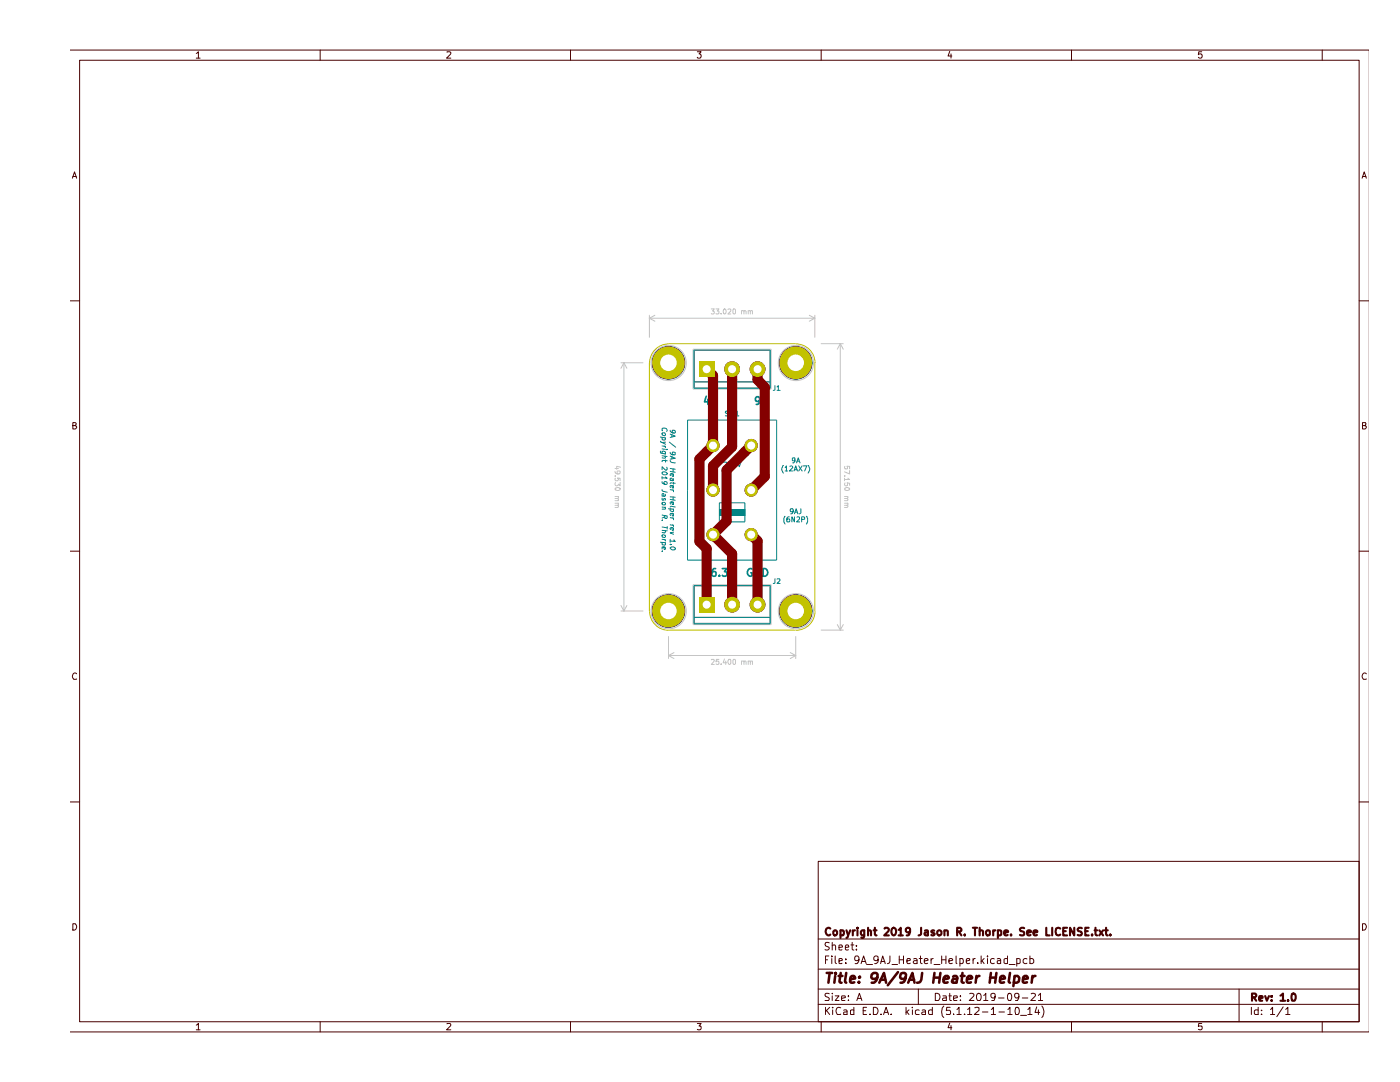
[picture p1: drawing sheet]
<svg xmlns="http://www.w3.org/2000/svg" width="279mm" height="216mm" viewBox="0 0 279 216" stroke-linecap="round" stroke-linejoin="round" font-family="sans-serif">
<g fill="none" stroke="#480000" stroke-width=".2">
<path d="M14.1 10h259M15.9 12h255.3v191.9h-255.3zM39.2 10.7l.4-.4v1.3M39.2 11.6h.7M63.9 10v2M89.2 10.4l.6-.1 .2 .4-.9 .9h.9M113.8 10v2M139.2 10.3h.7l-.4 .5h.3l.1 .2-.1 .5-.5 .1-.1-.2M163.9 10v2M189.5 10.2l-.3 1h.8M189.8 10.8v.8M213.8 10v2"/>
<path d="M239.8 10.3h-.6v.6l.2-.1h.4v.7l-.4 .1-.2-.2M263.9 10v2M14.4 35.6l.5-1.3 .4 1.3M14.5 35.2h.7M271.8 35.6l.5-1.3 .4 1.3M271.9 35.2h.7M14.1 60h1.8M271.2 60h1.9M14.5 84.9h.5l.2-.4-.2-.2h-.5v1.3h.5l.3-.4-.3-.3M271.9 84.9l.6-.1v-.5h-.6v1.3h.5l.3-.4-.4-.3M14.1 110h1.8M271.2 110h1.9"/>
<path d="M15.3 134.5a.58 .58 0 0 0-.8 .1 .58 .58 0 0 0 .1 .8l.1 .2 .6-.1M272.7 134.5a.58 .58 0 0 0-.8 .1 .58 .58 0 0 0 .1 .8l.1 .2 .6-.1M14.1 160h1.8M163.3 171.9h107.9v32h-107.9zM271.2 160h1.9M14.5 184.3h.5a.72 .72 0 0 1 .3 .8 .72 .72 0 0 1-.8 .5zM163.3 197.4h107.9M163.3 193.4h107.9M163.3 187.4h107.9M164.7 191.5h.5M165.4 190.8h-.7v1.5M165.5 198.3h-.8v.5l.6 .3 .2 .3-.2 .2h-.7"/>
<path d="M165.5 188.1h-.8a.61 .61 0 0 0 .1 .7 .61 .61 0 0 0 .6 .2l.1 .3a.6 .6 0 0 1-.9 .2M166 190.8v.1M166 191.3v1M166.1 198.2v.1M166.1 188.7l.2-.1h.4l.1 1M166.1 188v1.6M166.1 198.7v.9M166.7 198.7h.7l-.7 .9h.7M166.7 190.8v1.2l.2 .3M167.4 191.8l.7-.2-.1-.3h-.6v.9h.6M167.4 189.1l.7-.1-.1-.4h-.6v.9h.6M168 199.2l.7-.1-.1-.4h-.6v.2v.7h.6"/>
<path d="M168.7 189.1l.7-.1-.2-.4h-.4l-.1 .8 .2 .2 .4-.1M168.8 192.1v.2M168.8 191.3v.2M169.3 199.6h.1M169.3 198.7v.2M169.8 188.6h.6M170.1 188v1.4l.3 .2M170.9 189.4v.2M170.9 188.6v.2M171 199.6l.5-1.4 .5 1.4M171.2 199.2h.6M171.4 191.4l-.2 .3h-.4l-.2-.3 .1-.6h.5a1.02 1.02 0 0 1-.2 1.5h-.3"/>
<path d="M171.8 192.3l.6-1.5 .5 1.5M172 191.9h.7M172.9 192.4h1.2M175.2 191.4v.2l-.2 .1-.5-.1v-.7l.2-.1 .5 .1v1l-.4 .4h-.2M175.7 192.3l.5-1.5 .5 1.5M175.8 191.9h.8M177.6 190.8v1.1l-.2 .3-.3 .1M178 192.4h1.1M179.5 191.5h.8M179.5 190.8v1.5M180.3 190.8v1.5M181 191.8l.7-.2v-.3h-.5l-.2 .2 .1 .7h.6"/>
<path d="M182.3 191.3h.6l.1 1M183 191.6l-.5 .1-.2 .2 .2 .4 .5-.1M183.3 197.4v3M183.4 191.3h.6M183.7 190.8v1.2l.3 .3M184.5 191.8l.7-.2-.1-.3h-.4l-.2 .2v.7h.6M185.8 191.3v1M186.2 191.3l-.4 .3M186.4 192.4h1.2M186.7 198.2a.79 .79 0 0 1 .9 .5 .79 .79 0 0 1-.3 .9h-.6zM187.9 191.5h.9M187.9 190.8v1.5"/>
<path d="M188.2 198.7h.6l.1 .2v.7h-.7v-.4l.7-.1M188.8 190.8v1.5M189.4 191.8l.7-.2-.1-.3h-.4l-.2 .2 .1 .7h.5M189.4 198.7h.5M189.5 198.2v1.3l.1 .1h.3M190.3 199.2l.8-.1-.1-.4h-.6l-.1 .2 .1 .7h.6M190.8 190.8v1.4l.2 .1M191.6 191.3h.4l.2 .3v.6h-.6M191.6 191.3v1.5M191.7 199.6h.1M191.7 198.7v.2M192.8 191.8l.7-.2v-.3h-.4l-.3 .2 .1 .7h.6"/>
<path d="M193.5 198.3h.8l.1 .3-1 1h1M194.2 191.3v1M194.6 191.3h-.1l-.3 .3M195 198.3l.4-.1a.88 .88 0 0 1 .2 1.4h-.5l-.1-.2-.1-.7zM195.1 192.1v.2M195.8 190.8v1.5M196 191.7l.4 .6M196.3 198.6l.4-.4v1.4M196.3 199.6h.9M196.4 191.3l-.6 .6M197.1 190.8v.1M197.1 191.3v1"/>
<path d="M198.4 191.3h-.6l-.1 .3v.4a.52 .52 0 0 0 .7 .2M198.6 198.8l-.3 .3h-.4l-.1-.3v-.5h.7a1.38 1.38 0 0 1-.2 1.3h-.4M199 191.3h.6l.1 1M199.3 199.1h1.1M199.7 191.6l-.7 .2v.4h.7M201.1 191.3h-.5l-.2 .1v.7l.2 .2 .5-.1M201.1 190.8v1.5M201.2 198.3l.4-.1a1.04 1.04 0 0 1 .1 1.4h-.4l-.2-.2v-.7zM201.4 192.4h1.2M202.9 191.3h.4l.3 .1v.7l-.3 .2-.4-.1M202.9 191.3v1.5M203.3 198.8l-.2 .3h-.4a.6 .6 0 0 1-.1-.8h.7a1.38 1.38 0 0 1-.2 1.3h-.4"/>
<path d="M204 199.1h1.1M204.9 191.3h-.5l-.2 .3v.4a.52 .52 0 0 0 .7 .2M205.5 191.3h.6l.2 .3v.4a.52 .52 0 0 1-.8 .2M205.5 190.8v1.5M205.8 198.3h.8v.3l-.9 1h.9M207.2 198.6l.5-.4v1.4M207.2 199.6h.9M247.3 197.4v6.5M271.9 184.3h.5a.72 .72 0 0 1 .2 .8 .72 .72 0 0 1-.7 .5zM14.1 205.9h259M39.2 204.6l.4-.4v1.3M39.2 205.5h.7"/>
<path d="M63.9 203.9v2M89.2 204.3l.6-.1 .2 .4-.9 .9h.9M113.8 203.9v2M139.2 204.2h.7l-.4 .5h.3v.7h-.6M163.3 200.4h107.9M163.9 203.9v2M164.7 201v1.4M164.9 201.6l.7 .8M165.6 201l-.9 .8M166.2 201v.1M166.2 201.5v.9M167.8 201.1a.67 .67 0 0 0-.9 .1 .67 .67 0 0 0 0 .9l.2 .3h.7"/>
<path d="M168.4 201.6l.5-.1 .2 .2v.7h-.7v-.4l.7-.2M170.4 201v1.4h-.6l-.1-.8h.7M172.3 201.7h.5M172.9 201h-.6v1.4h.6M173.6 202.4h.1M174.3 201a.79 .79 0 0 1 .9 .5 .79 .79 0 0 1-.3 .9h-.6zM175.8 202.4h.1M176.3 202.4l.5-1.4 .5 1.4M176.5 202h.7M177.9 202.4h.1M180.8 201v1.4M181 201.9l.4 .5"/>
<path d="M181.4 201.5l-.6 .5M182.1 201v.1M182.1 201.5v.9M183.4 201.6l-.4-.1-.3 .3v.4l.2 .2h.5M184 201.6l.5-.1 .2 .2v.7h-.7v-.4l.7-.2M186.1 201v1.4h-.6l-.2-.2 .1-.6h.7M188.4 200.7a1.74 1.74 0 0 0 0 2.3M189.5 204.1l-.3 1h.8M189.6 201h-.7v.7l.6-.1 .2 .2-.1 .6h-.7M189.8 204.6v.9M190.3 202.4h.1M191 201.4l.4-.4v1.4"/>
<path d="M191 202.4h.8M192.5 202.4h.1M193.1 201.4l.4-.4v1.4M193.1 202.4h.8M194.5 201.1h.9v.5l-.9 .8h.9M196.1 201.9h1.1M197.8 201.4l.5-.4v1.4M197.8 202.4h.9M199.4 201.9h1.1M201.1 201.4l.5-.4v1.4M201.1 202.4h.9M202.7 201.1l.2-.1a.79 .79 0 0 1 .6 .6 .79 .79 0 0 1-.3 .8h-.5z"/>
<path d="M203.7 202.6h1.2M205.1 201.4l.4-.4v1.4M205.1 202.4h.9M206.9 200.9l-.3 1.1h.9M207.2 201.5v.9M207.9 200.7a1.74 1.74 0 0 1 0 2.3M213.8 203.9v2M239.8 204.2h-.6v.6l.6-.1v.7h-.6M249.7 201v1.4M251.1 201v1.4h-.6l-.2-.2 .1-.6h.7M251.8 202.4h.1M251.8 201.6v.1"/>
<path d="M253.5 201.4l.5-.4v1.4M253.5 202.4h.9M256.1 200.9l-1.3 2M256.6 201.4l.4-.4v1.4M256.6 202.4h.8M263.9 203.9v2"/>
</g>
<g fill="none" stroke="#480000" stroke-width=".42">
<path d="M165.7 185.3l-.1-.1a.73 .73 0 0 0-.8 .5 .73 .73 0 0 0 .3 .9h.4l.2-.1M166.3 185.9l.3-.3h.2l.3 .3v.4l-.3 .3-.4-.1zM167.7 185.7l.5-.1 .2 .3-.1 .7h-.6M167.7 185.6v1.6M168.9 185.6l.4 1M169.7 185.6l-.5 1.4-.3 .2M170.2 185.6v1M170.6 185.6l-.4 .3M171.1 185.1v.2M171.1 185.6v1M172.5 185.6l-.1 1.5h-.5M172.5 185.7l-.4-.1-.3 .3v.4l.3 .3h.4"/>
<path d="M173.2 185.8l.2-.2 .4 .2v.8M173.2 185.1v1.5M174.3 185.6h.6M174.6 185.1v1.3l.2 .2h.1M176.5 185.3v-.1a.6 .6 0 0 1 .9 .2l-.1 .4-.8 .8h.9M178 185.4l.3-.3a.82 .82 0 0 1 .5 .8 .82 .82 0 0 1-.5 .7l-.2-.1-.2-.4zM179.3 185.5l.5-.4v1.5M179.3 186.6h.9M181.6 185.8l-.1 .2a.52 .52 0 0 1-.7-.2v-.4a.46 .46 0 0 1 .4-.3 .46 .46 0 0 1 .4 .3l-.1 1.1-.6 .1M183.8 185.1v1.3l-.5 .2M184.6 185.7h.6v.9M185.2 186l-.7 .2 .1 .4h.6"/>
<path d="M186.5 185.7l-.4-.1-.2 .2v.3l.6 .2v.3h-.6M187 185.9a.47 .47 0 0 1 .5-.3 .47 .47 0 0 1 .4 .3v.4l-.3 .3-.5-.1zM188.5 185.8l.2-.2 .5 .2v.8M188.5 185.6v1M191 185.9l.8-.1 .1-.4-.3-.3h-.6v1.5M191.4 185.9l.5 .7M192.5 186.5v.1M194.2 185.1h.8M194.6 185.1v1.5M195.5 185.8l.2-.2 .5 .2v.8M195.5 185.1v1.5M196.8 185.9l.2-.3 .5 .1v.8l-.5 .1-.2-.3z"/>
<path d="M198.2 185.6v1M198.6 185.6l-.4 .3M199.2 185.7l.4-.1 .2 .2v.7l-.2 .1h-.4M199.2 185.6v1.6M200.4 186.1l.8-.1-.1-.3-.4-.1-.3 .2 .1 .8h.6M201.8 186.5v.1M204.4 185.2a.6 .6 0 0 0-.8 .2l.1 .4 .7 .3v.4a.64 .64 0 0 1-.8 .1M205 186.1l.8-.1-.1-.3-.5-.1-.2 .2 .1 .8h.6M206.3 186.1l.7-.1-.1-.3-.4-.1-.2 .2v.8h.6M208.8 185.1v1.5h.7M210 185.1v1.5M211.6 185.3l-.3-.2-.4 .1a.86 .86 0 0 0 .4 1.4l.3-.1"/>
<path d="M212.2 185.8h.5M213 185.1h-.8v1.5h.8M214.4 185.1v1.5l-.9-1.5v1.5M215.9 185.2l-.6-.1-.2 .3 .1 .4 .6 .2v.6h-.7M216.6 185.8h.5M217.3 185.1h-.7v1.5h.7M217.9 186.5v.1M218.5 185.6h.5M218.6 185.1v1.3l.4 .2M219.4 185.6l.7 1M220.1 185.6l-.7 1M220.5 185.6h.6"/>
<path d="M220.7 185.1v1.3l.2 .2h.2M221.6 186.5v.1M249.9 199h.6l.2-.2-.1-.5-.7-.1v1.5M250.2 199l.5 .7M251.3 199.3l.7-.2-.1-.3h-.5l-.1 .1 .1 .8h.5M252.5 198.8l.3 .9 .5-.9M253.8 199.6v.1M253.8 198.8v.1M255.5 198.7l.5-.5v1.5M255.5 199.7h1M257.1 199.6v.1M257.8 198.3l.4-.1a.96 .96 0 0 1 .1 1.5l-.5-.1z"/>
</g>
<g fill="none" stroke="#480000" stroke-width=".51">
<path d="M165 194.1h1.1M165.6 194.1l-.3 2M166.7 194.7l-.2 1.4M166.8 194.1v.2M167.4 194.7h.7M167.8 194.1l-.3 1.7 .1 .2 .4 .1M168.9 194.1l-.3 1.7 .3 .3M169.6 195.4l1.1-.2-.3-.5-.6 .2-.2 .9 .3 .3 .6-.1M171.4 195.9v.2M171.6 194.9l.1 .1h-.3l.2-.1-.1 .2M175.1 195a.72 .72 0 0 1-1.1 .2l-.1-.2 .1-.5a.72 .72 0 0 1 1-.3l.1 .1a1.52 1.52 0 0 1-.7 1.8h-.4M175.5 196.1l.9-2 .4 2"/>
<path d="M175.7 195.5h1M179.2 194l-2 2.6M180.7 195l-.1 .2a.6 .6 0 0 1-1-.2l.3-.8a.6 .6 0 0 1 .9 .3 1.44 1.44 0 0 1-.7 1.6h-.4M181.2 196.1l.9-2 .4 2M181.5 195.5h.9M184 194.1l-.1 1.4a.71 .71 0 0 1-.9 .6M186.4 195.1h1.1M186.5 194.1l-.3 2M187.7 194.1l-.3 2M188.4 195.4l.9-.2 .1-.1-.3-.4h-.4l-.3 .4-.1 .7 .2 .3 .6-.1M190.2 194.9l.2-.2h.4l.2 .2-.1 1.2M191.1 195.2l-.7 .1a.42 .42 0 0 0-.3 .4 .42 .42 0 0 0 .1 .4l.7-.1"/>
<path d="M191.7 194.7h.8M192.1 194.1l-.2 1.7 .1 .2 .3 .1M193 195.4l.9-.2 .1-.1-.2-.4h-.4l-.4 .4-.1 .7 .3 .3 .6-.1M194.9 194.7l-.2 1.4M195.5 194.7l-.5 .2-.1 .3M197.6 195.1h1.2M197.8 194.1l-.3 2M198.9 194.1l-.3 2M199.6 195.4l.9-.2-.2-.5-.6 .2-.2 .9 .3 .3 .6-.1M201.6 194.1l-.3 1.7 .3 .3M202.5 194.9l.2-.2h.4l.3 .5-.1 .5a.72 .72 0 0 1-1 .3M202.5 194.7l-.3 2.1"/>
<path d="M204.2 195.4l.9-.2-.2-.5-.6 .2-.2 .9 .3 .3 .5-.1M206.1 194.7l-.2 1.4M206.6 194.7h-.2l-.4 .5"/>
</g>
<g fill="#848400">
<path d="M139.5 72.1h3.1v3.1h-3.1z"/>
<path d="M139.5 119.1h3.1v3.1h-3.1z"/>
<circle cx="142.3" cy="88.9" r="1.31"/>
<circle cx="149.9" cy="88.9" r="1.31"/>
<circle cx="142.3" cy="97.8" r="1.31"/>
<circle cx="133.4" cy="72.4" r="3.3"/>
<circle cx="158.8" cy="72.4" r="3.3"/>
<circle cx="151.2" cy="73.7" r="1.57"/>
<circle cx="146.1" cy="73.7" r="1.57"/>
<circle cx="149.9" cy="97.8" r="1.31"/>
<circle cx="142.3" cy="106.7" r="1.31"/>
<circle cx="149.9" cy="106.7" r="1.31"/>
<circle cx="133.4" cy="121.9" r="3.3"/>
<circle cx="158.8" cy="121.9" r="3.3"/>
<circle cx="146.1" cy="120.7" r="1.57"/>
<circle cx="151.2" cy="120.7" r="1.57"/>
</g>
<path d="M129.6 72.4v49.5M133.4 68.6h25.4M133.4 68.6a3.8 3.8 0 0 0-3.8 3.8M158.8 68.6a3.8 3.8 0 0 1 3.9 3.8M162.6 72.4v49.5M129.6 122a3.8 3.8 0 0 0 3.8 3.8M133.4 125.7h25.4M162.7 122a3.8 3.8 0 0 1-3.9 3.8" fill="none" stroke="#c2c200" stroke-width=".2"/>
<g fill="none" stroke="#000084" stroke-width=".2">
<circle cx="133.4" cy="72.4" r="3.3"/>
<circle cx="158.8" cy="72.4" r="3.3"/>
<circle cx="133.4" cy="121.9" r="3.3"/>
<circle cx="158.8" cy="121.9" r="3.3"/>
</g>
<g fill="none" stroke="#c2c2c2" stroke-width=".2">
<path d="M123.9 72.4h4.4M124.5 72.4v49.5M124.5 72.4l-.6 1.1M124.5 72.4l.6 1.1M129.6 63.5h33M129.6 62.9v4.4M129.6 63.5l1.1 .6M130.7 62.9l-1.1 .6M138.3 69.7h15.6v7.9h-15.6zM142 61.6h.6l-.4 .5h.3l.1 .4-.2 .2-.4-.1M142.9 61.6h.6l-.4 .5h.4v.5h-.6M143.9 62.6v.1"/>
<path d="M144.4 61.7l.2-.1a.55 .55 0 0 1 .3 .5 .55 .55 0 0 1-.3 .6l-.2-.1-.1-.4zM145.3 61.7h.6v.4l-.6 .6h.6M146.4 61.6l.4 .2v.7l-.2 .2-.3-.2v-.7zM148 62.1l.3-.1 .2 .1v.6M148 62v.7M148.5 62.1l.1-.1 .3 .1v.6M149.3 62.1h.4v.6M149.3 62v.7M149.7 62.1l.2-.1 .3 .1v.6M161.5 62.9l1.1 .6M162.6 62.9v4.4M162.6 63.5l-1.1 .6"/>
<path d="M163.9 68.6h4.4M167.7 68.6v57.1M167.7 68.6l-.6 1.1M167.7 68.6l.6 1.1M122.7 94.1l.1 .3 .8 .2 .2-.2-.1-.4-.5 .1v.3l.1 .2M122.7 95h.1M122.7 93.5h.7M122.7 99.1h.7M122.8 95.4v.5h.4l.2-.1-.1-.4h.5v.5M122.8 96.3l-.1 .4 .3 .2h.3l.1-.3 .4 .3v-.6M122.8 97.4a.55 .55 0 0 1 .6-.2 .55 .55 0 0 1 .4 .5 .63 .63 0 0 1-1.1-.2zM123.2 99.5l.2 .1v.3h-.7"/>
<path d="M123.3 99.1l.1 .3-.7 .1M123.8 93.2l-.7-.2v.6M168.5 95h.1M168.5 99.1h.7M168.5 95.4v.5M168.6 93v.6h.5v-.6h.5v.6M168.6 96.4l-.1 .3 .2 .2h.4v-.5h.5v.5M168.6 97.4a.58 .58 0 0 1 1 .2 .58 .58 0 0 1-1.1-.1zM169.1 99.5l.1 .2-.1 .2h-.6M169.1 99.1l.1 .2-.1 .2h-.6M169.2 95.4l.4 .3h-1.1M169.6 93.9v.7l-1.1-.5"/>
<path d="M122.7 100.4h.7M123.2 100.8h.2v.4l-.7 .1M123.3 100.4l.1 .4h-.7M138.3 116.7h15.6v7.9h-15.6zM168.5 100.4h.7M169.1 100.8l.1 .1-.1 .4h-.6M169.1 100.4l.1 .3-.1 .1h-.6M123.9 121.9h4.4M123.9 120.8l.6 1.1M125.1 120.8l-.6 1.1M133.4 130.8h25.4M133.4 127v4.4"/>
<path d="M133.4 130.8l1.1 .6M134.5 130.2l-1.1 .6M142 131.7l.5-.1 .1 .1-.6 .9h.6M143.5 131.6h-.5l-.1 .5 .4-.2 .2 .2v.4h-.6M143.9 132.5v.1M144.6 131.5l-.3 .7h.7M144.8 131.9v.7M145.4 131.6h.4l.1 .1v.6l-.3 .3-.3-.4zM146.4 131.6h.3l.1 .1v.6l-.2 .3h-.2l-.1-.3zM148 132l.4-.1 .1 .7M148 131.9v.7M148.5 132.1v-.2h.3l.1 .7"/>
<path d="M149.3 132l.4-.1v.7M149.3 131.9v.7M149.7 132.1l.1-.2h.4v.7M157.7 130.2l1.1 .6M158.8 127v4.4M158.8 130.8l-1.1 .6M163.9 125.7h4.4M167.1 124.6l.6 1.1M168.3 124.6l-.6 1.1"/>
<circle cx="133.4" cy="72.4" r="3.5"/>
<circle cx="158.8" cy="72.4" r="3.5"/>
<circle cx="133.4" cy="122" r="3.5"/>
<circle cx="158.8" cy="122" r="3.5"/>
</g>
<g fill="none" stroke="#848484" stroke-width=".2">
<path d="M131.8 72.4h.4l.2-.3-.1-.2h-.5v.9M132.1 72.4l.3 .4M132.8 72.3h.4M133.2 71.9h-.4v.9h.4M133.7 72.3h.3M134.2 71.9h-.5v.9M134.5 72h.4M134.6 72.3l.1-.2 .1 .2M134.7 71.9v.2M135.3 72h.4M135.4 72.3v-.2l.2 .2M135.4 71.9v.2"/>
<path d="M138.6 69.9h15v7.5h-15zM138.6 76.2h15M145.8 73.2v.8l-.4 .1M146.2 73.4l.2-.2v.9M146.2 74.1h.6M157.2 72.4h.4l.2-.3-.1-.2h-.5v.9M157.5 72.4l.3 .4M158.2 72.3h.4M158.6 71.9h-.4v.9h.4M159.1 72.3h.3M159.6 71.9h-.5v.9M159.9 72h.4"/>
<path d="M160 72.3l.1-.2 .1 .2M160.1 71.9v.2M160.7 72h.4M160.8 72.3v-.2l.2 .2M160.8 71.9v.2M138.6 116.9h15v7.5h-15zM131.8 121.9h.4l.2-.2-.1-.3h-.5v.9M132.1 121.9l.3 .4M132.8 121.8h.4M133.2 121.4h-.4v.9h.4M133.7 121.8h.3M134.2 121.4h-.5v.9"/>
<path d="M134.5 121.5h.4M134.6 121.8l.1-.2 .1 .2M134.7 121.4v.2M135.3 121.5h.4M135.4 121.8v-.2l.2 .2M135.4 121.4v.2M138.6 123.2h15M145.8 120.1v.9l-.4 .1M146.2 120.2l.5-.1 .1 .2-.6 .8h.6M157.2 121.9h.4l.2-.2-.1-.3h-.5v.9M157.5 121.9l.3 .4M158.2 121.8h.4"/>
<path d="M158.6 121.4h-.4v.9h.4M159.1 121.8h.3M159.6 121.4h-.5v.9M159.9 121.5h.4M160 121.8l.1-.2 .1 .2M160.1 121.4v.2M160.7 121.5h.4M160.8 121.8v-.2l.2 .2M160.8 121.4v.2"/>
</g>
<path d="M143.6 104.1h5M156.7 103l-.3 .5v.6l.3 .5M157.5 103.1h-.2l-.3 .3v.7h.5v-.6h-.4l-.1 .2M158.3 101.9l-.1 .2h-.4v-.6h.4l.1 .2-.2 .7-.3 .1M158.6 102.5l.3-1 .3 1M158.6 103.1v1l-.6-1v1M158.6 102.2h.5M159.1 103.2h.5v.3l-.6 .6h.6M159.8 101.5v.9l-.3 .1M160 103.6h.5l.1-.4-.6-.1v1M160.9 103l.3 .5v.6l-.3 .5" fill="none" stroke="#008484" stroke-width=".2"/>
<path d="M150.1 113.5a.71 .71 0 0 0-1 .7 .71 .71 0 0 0 1 .7v-.6h-.3M151.6 113.5v1.5l-.8-1.5v1.5M152.3 113.5a.78 .78 0 0 1 .9 .7 .78 .78 0 0 1-.9 .8z" fill="none" stroke="#008484" stroke-width=".34"/>
<path d="M143.6 101.6h5.1v1.3h-5.1z" fill="#008484"/>
<g fill="none" stroke="#008484" stroke-width=".2">
<path d="M138.5 69.8h15.2v7.7h-15.2zM138.5 76.2h15.2M154.7 77v.8l-.4 .1M155.1 77.2l.2-.2v.9M155.1 77.9h.6M131.8 88.1l.1 .1 .9 .4M131.8 87.2l1 .2M131.9 90v.4l.9 .2M132.1 86.4h.5l.2 .4-.2 .2-.5-.2zM132.1 87.3v.4l.2 .1h.4v-.4M132.1 90.5v-.4l.2-.1 .4 .1v.5M132.1 94.2a.74 .74 0 0 1 1 .1v.4h-.6l-.4-.1z"/>
<path d="M132.1 96.1l.1 .3 .7 .3 .3-.2-.1-.3-.5-.1-.1 .2v.1l.2 .2M132.1 97.7l.2 .3 .9 .2M132.1 99.4v.3l.3 .1 .1-.3h.2v.3M132.1 89l.7 .1M132.1 89.6l.7 .1M132.1 90.9l1.1 .2M132.1 95.1v.5M132.2 85.9l-.1-.4 .6-.1 .5 .4-.1 .3M132.6 89l.2 .3M132.7 91v.4h-.6M132.7 98.6l.1 .3-.2 .2-.5-.1v-.4l.3-.1 .2 .5M132.8 95.2l.4 .2-1.1-.1"/>
<path d="M132.8 88.2l-.7 .1M132.8 91.8v.4M133.1 89.7h.1M133.1 93.2v.6h-.3l-.7-.7v.6M133.2 91.9h-.9l-.2 .2M133.6 88.2l1.2 1M133.7 85.9a.74 .74 0 0 0 1.1 .5v-.5h-.6v.4l.1 .1M133.7 86.6l1.1 .4-1.1 .3M133.7 90.3v.1l.5 .4 .6-.1-.1-.4h-.5v.4l.1 .1M133.7 91l1.1 .4-1.1 .2M133.7 91.9l.4 .4 .7 .1M133.7 93.5l1.1 .1"/>
<path d="M133.7 94.1l1.1 .1M133.7 97.7l.7 .1M133.7 99.1l1.1 .1M133.7 99.7l1.1 .1M133.8 95.8l-.1-.3 .4-.1 .1 .5M134.1 94.6l.1 .4h.2l-.1-.4-.4-.1-.2 .2 .1 .2M134.1 96.9l.1 .5h.2v-.5h-.5h-.2l.1 .4M134.1 86.7v.5M134.1 91.1v.5M134.3 97.8l.1 .1v.2M134.3 93.6v.5M134.3 99.1v.6"/>
<path d="M134.4 95.5l-.1 .4-.6-.1M134.4 96.3v.3M134.8 96.4h-1l-.1 .1M137.2 83.8h17.8v28h-17.8zM144.4 92.3h.6v.3l-.6 .5h.6M145.3 92.2h.6l-.3 .3 .3 .1v.4h-.6M145.3 82h-.5a.36 .36 0 0 0 .1 .4 .36 .36 0 0 0 .4 .1v.5h-.5M145.7 82l.2 1 .2-.7 .2 .7 .2-1M146.4 92.2a.51 .51 0 0 1 .6 .3 .51 .51 0 0 1-.2 .6h-.4v-.1zM146.9 82.3l.2-.3v1M146.9 83h.6M147.2 92.2l.3 .9 .4-.9"/>
<path d="M156.4 92.9a1.02 1.02 0 0 0 0 1.5M156.7 93.3l.2-.3v1M156.7 94h.5M157.6 93h.4l.2 .3-.7 .7h.7M158.5 94l.3-1 .3 1M158.6 93.7h.5M158.6 91.8v.1h-.4l-.1-.5h.5v.7l-.4 .3M159 92.4l.3-1 .4 1M159.1 92h.4M159.4 93l.7 1M160.1 93l-.7 1M160.3 93h.7l-.4 1"/>
<path d="M161.3 92.9a1.02 1.02 0 0 1 0 1.5M131.8 108.2l1 .1M132.1 100.3l.5-.1 .2 .3-.1 .3-.6-.1zM132.1 102.8l1.1 .2-.1 .5-.5-.1v-.5M132.1 103.8h.1M132.1 106.8h.6l.1 .3-.2 .2-.4-.1zM132.1 108.3v.3l.5 .2 .2-.2-.1-.3M132.1 110h.1M132.1 101.2l.7 .1M132.1 105.2l1.1 .1M132.1 105.8l1.1 .1M132.1 107.6l.7 .1"/>
<path d="M132.5 109.1l.1 .5h.1l.1-.3-.2-.2h-.5v.5M132.6 107.7l.2 .2M132.6 103.1l-.5 .3M132.7 101.2v.4h-.6M132.7 105.9l.1 .3-.2 .1h-.5M133.2 105.1v.5M133.4 101.5l1 .1v.4h-.5l-.2-.1 .1-.4M133.7 101.2l.2-.2 .9 .2M133.7 108.6h.2M133.7 109.3l.3-.2h.4l.4 .2v.3l-.6 .1zM133.7 103.3l.7 .1M133.7 104.7l.7 .1"/>
<path d="M133.7 107.6v.6M134.1 100.2l.1 .5h.2l-.1-.5h-.5v.4M134.1 102.4l.1 .6h.2l-.1-.6h-.5v.5M134.1 105.3l.1 .5 .2-.1-.1-.4-.4-.1-.2 .2 .1 .3M134.3 103.4l.1 .1v.2M134.3 104.7l.1 .4M134.4 106.2l-.7 .1 .7 .3M134.5 107.7v.2l.3 .1-1.1-.1M138.5 116.8h15.2v7.7h-15.2zM143.6 104.1v-3.8h5v3.8M143.6 101.6h5.1v1.3h-5.1zM154.7 115.5v.8l-.4 .1"/>
<path d="M155.1 115.6l.5-.1 .1 .2-.6 .7h.6M138.5 123.2h15.2"/>
</g>
<path d="M140.9 79.1l-.3 1.1h.9M141.3 79.7v1M146.4 79.2h-.6l-.1 .7 .2-.1h.4l.2 .2v.4l-.2 .3h-.4l-.2-.2M151.6 79.8l-.2 .3-.6-.1a.6 .6 0 0 1 .2-.8h.4a1.02 1.02 0 0 1-.2 1.5h-.3M140.3 114.4h1.1M142.8 113.5a.72 .72 0 0 0-.8 .6v.6a.52 .52 0 0 0 .9 .1l-.1-.7a.52 .52 0 0 0-.8 .2M143.6 114.8v.2M144.2 113.5h.9l-.5 .5 .5 .3v.4l-.3 .3h-.5l-.1-.2M145.7 114.4h1.2" fill="none" stroke="#008484" stroke-width=".34"/>
<g fill="#840084">
<path d="M139.5 72.1h3.1v3.1h-3.1z"/>
<path d="M139.5 119.1h3.1v3.1h-3.1z"/>
<circle cx="142.3" cy="88.9" r="1.31"/>
<circle cx="149.9" cy="88.9" r="1.31"/>
<circle cx="142.3" cy="97.8" r="1.31"/>
<circle cx="133.4" cy="72.4" r="3.3"/>
<circle cx="158.8" cy="72.4" r="3.3"/>
<circle cx="151.2" cy="73.7" r="1.57"/>
<circle cx="146.1" cy="73.7" r="1.57"/>
<circle cx="149.9" cy="97.8" r="1.31"/>
<circle cx="142.3" cy="106.7" r="1.31"/>
<circle cx="149.9" cy="106.7" r="1.31"/>
<circle cx="133.4" cy="121.9" r="3.3"/>
<circle cx="158.8" cy="121.9" r="3.3"/>
<circle cx="146.1" cy="120.7" r="1.57"/>
<circle cx="151.2" cy="120.7" r="1.57"/>
</g>
<path d="M141 73.7l1.3 1.2v14l-2.7 2.7v16.4l1.4 1.5v11.1M146.1 73.7v15.5l-3.8 3.8v4.8M151.2 73.7v2.1l1.4 1.5v17.8l-2.7 2.7M149.9 88.9l-4.9 4.9v10.2l-2.7 2.7 3.8 3.8v10.1M149.9 106.7l1.3 1.2v12.7" fill="none" stroke="#840000" stroke-width="2"/>
<g fill="#c2c200">
<path d="M139.5 72.1h3.1v3.1h-3.1z"/>
<path d="M139.5 119.1h3.1v3.1h-3.1z"/>
<circle cx="142.3" cy="88.9" r="1.31"/>
<circle cx="149.9" cy="88.9" r="1.31"/>
<circle cx="142.3" cy="97.8" r="1.31"/>
<circle cx="133.4" cy="72.4" r="3.3"/>
<circle cx="158.8" cy="72.4" r="3.3"/>
<circle cx="151.2" cy="73.7" r="1.57"/>
<circle cx="146.1" cy="73.7" r="1.57"/>
<circle cx="149.9" cy="97.8" r="1.31"/>
<circle cx="142.3" cy="106.7" r="1.31"/>
<circle cx="149.9" cy="106.7" r="1.31"/>
<circle cx="133.4" cy="121.9" r="3.3"/>
<circle cx="158.8" cy="121.9" r="3.3"/>
<circle cx="146.1" cy="120.7" r="1.57"/>
<circle cx="151.2" cy="120.7" r="1.57"/>
</g>
<g fill="#fff">
<circle cx="142.3" cy="88.9" r=".8"/>
<circle cx="149.9" cy="88.9" r=".8"/>
<circle cx="142.3" cy="97.8" r=".8"/>
<circle cx="133.4" cy="72.4" r="1.65"/>
<circle cx="158.8" cy="72.4" r="1.65"/>
<circle cx="151.2" cy="73.7" r=".8"/>
<circle cx="146.1" cy="73.7" r=".8"/>
<circle cx="141" cy="73.7" r=".8"/>
<circle cx="149.9" cy="97.8" r=".8"/>
<circle cx="142.3" cy="106.7" r=".8"/>
<circle cx="149.9" cy="106.7" r=".8"/>
<circle cx="133.4" cy="121.9" r="1.65"/>
<circle cx="158.8" cy="121.9" r="1.65"/>
<circle cx="141" cy="120.7" r=".8"/>
<circle cx="146.1" cy="120.7" r=".8"/>
<circle cx="151.2" cy="120.7" r=".8"/>
</g>
</svg>
